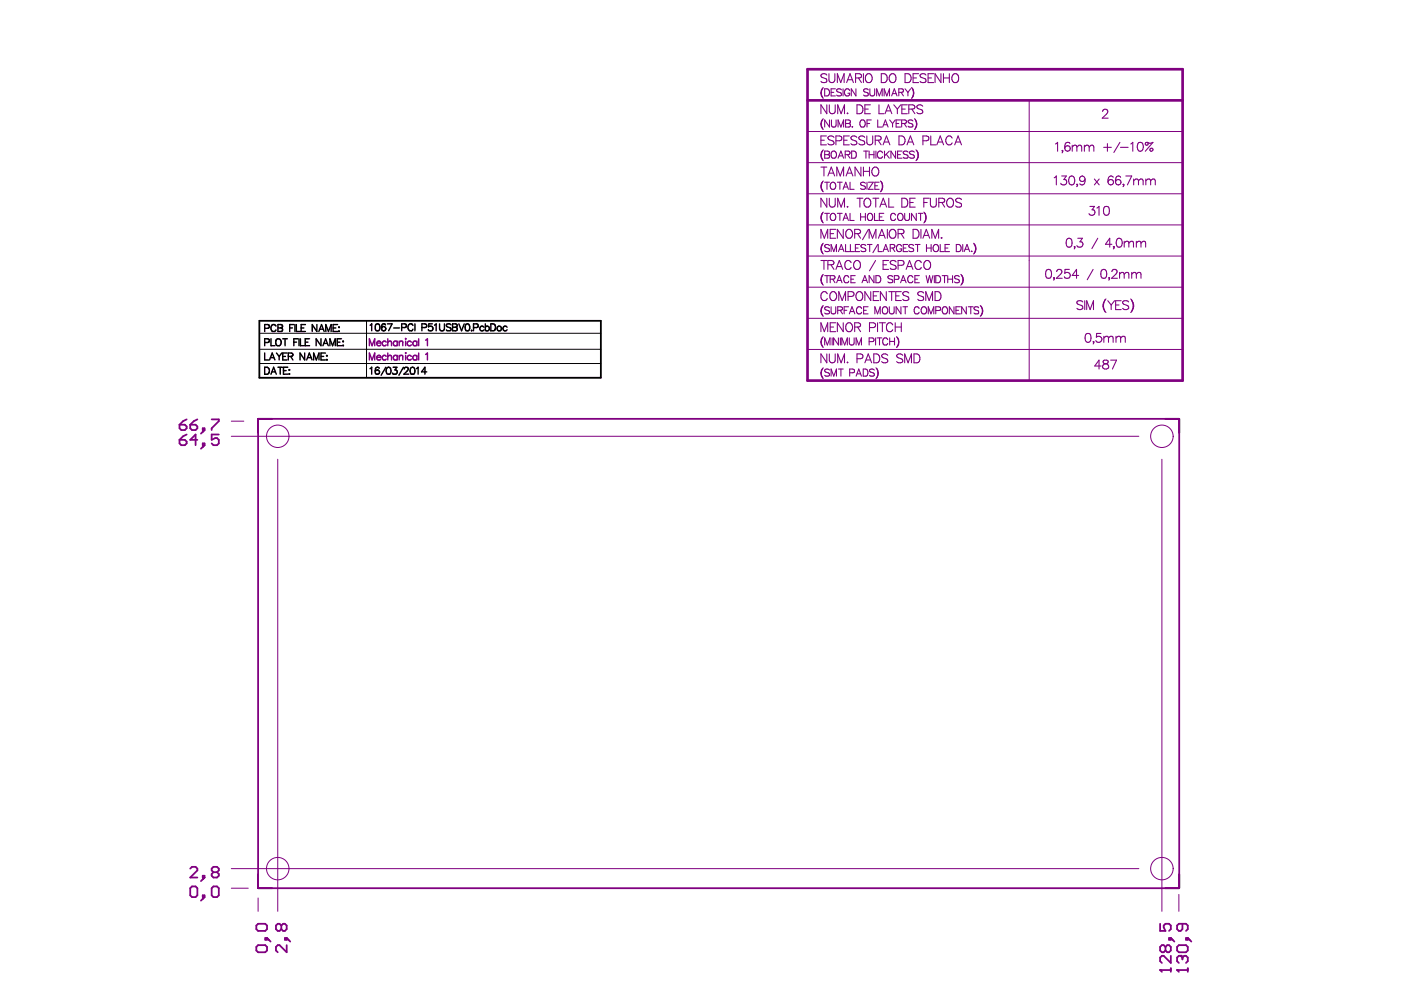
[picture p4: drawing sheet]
<svg xmlns="http://www.w3.org/2000/svg" width="287mm" height="202mm" viewBox="0 0 287 202" stroke-linecap="round" stroke-linejoin="round" font-family="sans-serif">
<path d="M53.1 65.7h69.9v11.7h-69.9zM55.7 85.8h-2.9v2.9M238.6 85.8h2.8v2.9M52.8 179v2.9h2.9M241.4 179v2.9h-2.8" fill="none" stroke="#000" stroke-width=".37"/>
<path d="M53.1 74.5h69.9M53.1 71.5h69.9M53.1 68.3h69.9M75 65.7v11.7" fill="none" stroke="#000" stroke-width=".2"/>
<g fill="none" stroke="#000" stroke-width=".29">
<path d="M54.2 67.2h.8l.1-.3v-.3l-.9-.1v1.4M54.2 70.2l.8-.1 .1-.2v-.4l-.9-.1v1.4M54.2 72.3v1.4h.8M54.2 75.2h.5a.76 .76 0 0 1 .5 .7 .76 .76 0 0 1-.5 .7h-.5zM55.2 73.7l.5-1.4 .6 1.4M55.4 73.2h.7M55.5 76.6l.5-1.4 .6 1.4M55.5 69.4v1.4h.8M55.7 76.2h.6M56.5 66.8a.58 .58 0 0 0-.8-.3 .58 .58 0 0 0-.2 .8 .53 .53 0 0 0 .4 .6 .53 .53 0 0 0 .6-.3M56.6 69.6a.66 .66 0 0 1 .9 .1 .66 .66 0 0 1-.1 .9 .59 .59 0 0 1-.8 .1 .59 .59 0 0 1-.1-.8zM56.6 72.3l.6 .7"/>
<path d="M56.9 75.2h.9M56.9 67.2h.6M56.9 66.5l.9 .1v.3l-.3 .3 .3 .2-.1 .5h-.8zM57.2 73v.7M57.4 75.2v1.4M57.7 72.3l-.5 .7M57.9 69.4h.9M57.9 73h.5M58 75.9h.6M58.4 69.4v1.4M58.8 72.3h-.9v1.4h.9M58.9 75.2h-.9v1.4h.9"/>
<path d="M59 73l.8-.1 .2-.2-.1-.3-.9-.1v1.4M59.2 75.8h.1zM59.2 76.6h.1zM59.3 67.2h.6M59.5 73l.5 .7M60.2 70.1h.5M60.2 66.5h-.9v1.4M60.4 66.5v1.4M60.7 66.5v1.4h.8M61 69.4h-.8v1.4M61.2 69.4v1.4M61.5 69.4v1.4h.8"/>
<path d="M61.6 67.2h.6M62.4 72.3v1.4l-1-1.4v1.4M62.5 70.1h.5M62.5 66.5h-.9v1.4h.9M62.8 73.7l.5-1.4 .6 1.4M63 73.2h.7M63.4 69.4h-.9v1.4h.9M64.2 73.7v-1.4l.6 1.4 .5-1.4v1.4M64.9 66.5v1.4l-1-1.4v1.4M65.3 67.9l.5-1.4 .6 1.4M65.5 67.4h.6M65.7 69.4v1.4l-1-1.4v1.4"/>
<path d="M65.7 73h.6M66.1 70.8l.6-1.4 .5 1.4M66.3 70.3h.7M66.6 72.3h-.9v1.4h.9M66.7 67.9v-1.4l.5 1.4 .6-1.4v1.4M66.8 72.8h.2zM66.8 73.7h.2zM67.5 70.8v-1.4l.6 1.4 .5-1.4v1.4M68.2 67.2h.5M69 70.1h.6M69.1 66.5h-.9v1.4h.9M69.3 67.9h.2z"/>
<path d="M69.3 67h.2zM69.9 69.4h-.9v1.4h.9M70.2 69.9h.1zM70.2 70.8h.1zM75.8 75.5l.3-.3v1.4M75.8 66.6l.3-.3v1.4M77 66.4a.46 .46 0 0 1 .7 .2l.1 .3a.6 .6 0 0 1-.6 .8l-.3-.2v-.9zM77.6 75.4a.41 .41 0 0 0-.6-.1l-.2 .9M78.9 66.5a.41 .41 0 0 0-.6-.1l-.2 .9M79 75.2l-1 1.7M79.3 75.3a.47 .47 0 0 1 .7 .2v.3a.6 .6 0 0 1-.5 .8 .86 .86 0 0 1-.2-1.3zM79.3 66.3h1l-.7 1.4"/>
<path d="M80.5 75.2h.7l-.4 .6a.49 .49 0 0 1 .5 .7 .49 .49 0 0 1-.8 .1l-.1-.2M80.6 67.2h1.2M82.2 67.1l.9-.1 .1-.2-.1-.4-.9-.1v1.4M82.6 75.2l-.9 1.7M82.7 75.5l.2-.2 .4-.1 .3 .4-.9 1h1M84.2 75.3a.47 .47 0 0 1 .7 .2v.3a.6 .6 0 0 1-.5 .8 .86 .86 0 0 1-.2-1.3zM84.5 66.7a.58 .58 0 0 0-.8-.3 .58 .58 0 0 0-.2 .8 .53 .53 0 0 0 .4 .5 .53 .53 0 0 0 .6-.3M84.9 66.3v1.4M85.3 75.5l.3-.3v1.4M86.4 67.1l.8-.1 .2-.2-.1-.3-.9-.2v1.4M87.4 76.2h-1.1l.7-1v1.4M88.5 66.3h-.7l-.1 .6a.51 .51 0 0 1 .8 0 .51 .51 0 0 1-.1 .8 .51 .51 0 0 1-.7-.2"/>
<path d="M89 66.6l.3-.3v1.4M90 66.3v1a.5 .5 0 0 0 .5 .4 .5 .5 0 0 0 .5-.4v-1M92.3 66.5a.49 .49 0 0 0-.5-.2 .49 .49 0 0 0-.4 .5l.9 .4v.4l-.3 .1h-.5l-.1-.1M92.7 66.3l.8 .2v.4l-.3 .1 .4 .3-.1 .4h-.8zM92.7 67h.5M93.9 66.3l.6 1.4 .5-1.4M95.4 66.4a.46 .46 0 0 1 .7 .2l.1 .3a.6 .6 0 0 1-.6 .8 .74 .74 0 0 1-.3-1.1zM96.5 67.7h.1zM96.9 67.1l.9-.1 .1-.2-.1-.4-.9-.1v1.4M99.1 67a.47 .47 0 0 0-.7-.1 .47 .47 0 0 0 0 .7 .47 .47 0 0 0 .7 0M99.3 67a.47 .47 0 0 1 .7-.1 .47 .47 0 0 1 0 .7 .47 .47 0 0 1-.7 0M99.3 66.3v1.4"/>
<path d="M100.5 66.3a.79 .79 0 0 1 .9 .4 .79 .79 0 0 1-.2 1h-.7zM103.8 67a.47 .47 0 0 0-.7-.1 .47 .47 0 0 0 0 .7 .47 .47 0 0 0 .7 0"/>
<circle cx="77.3" cy="76.2" r=".44"/>
<circle cx="78.5" cy="67.3" r=".44"/>
<circle cx="102.2" cy="67.3" r=".47"/>
</g>
<g fill="none" stroke="#800080" stroke-width=".2">
<path d="M165.3 39.7h76.8M165.3 33.3h76.8M165.3 26.9h76.8M210.7 20.5v57.4M165.3 58.8h76.8M165.3 52.4h76.8M165.3 46.1h76.8M165.3 71.6h76.8M165.3 65.2h76.8M47.4 86.3h2.5M47.4 89.4h185.7M56.9 94.1v92.5"/>
<path d="M237.9 94.1v92.5M47.4 177.9h185.7M47.4 181.9h3.4M52.8 183.9v2.7M241.3 183.2v3.4"/>
</g>
<g fill="none" stroke="#800080" stroke-width=".37">
<path d="M52.8 85.8h188.6v96.1h-188.6zM38.9 177.9l.4-.4h.7l.4 .4v.4l-1.5 1.4h1.5M41.5 179.4h.4v.3h-.4zM41.9 179.7l-.8 .8M43.7 178.6l-.4-.3v-.4l.4-.4h.7l.4 .4v.4l-.4 .3M43.7 178.6l-.4 .4v.4l.4 .3h.7l.4-.3v-.4l-.4-.4M43.7 178.6h.7M38.9 181.9l.4-.4h.7l.4 .4v1.5l-.4 .3h-.7l-.4-.3zM41.5 183.4h.4v.3h-.4zM41.9 183.7l-.8 .8M43.3 181.9l.4-.4h.7l.4 .4v1.5l-.4 .3h-.7l-.4-.3zM52.5 193.9l.3-.3h1.5l.4 .3v.8l-.4 .3h-1.5l-.3-.3z"/>
<path d="M52.5 189.6l.3-.4h1.5l.4 .4v.7l-.4 .4h-1.5l-.3-.4zM54.3 192.1h.4v.4h-.4zM54.7 192.1l.7 .7M57.6 189.6l-.4-.4h-.3l-.4 .4v.7l.4 .4h.3l.4-.4M57.6 189.6l.4-.4h.3l.4 .4v.7l-.4 .4h-.3l-.4-.4M57.6 189.6v.7M58.3 192.1h.4v.4h-.4zM58.7 193.6v1.4l-1.5-1.4h-.3l-.4 .3v.8l.4 .3M58.7 192.1l.7 .7M237.5 198.7h2.2M239.7 198.3v.7"/>
</g>
<path d="M165.3 14.2h76.8v63.7h-76.8zM165.3 20.6h76.8" fill="none" stroke="#800080" stroke-width=".55"/>
<path d="M225.7 22.8l.2-.3a.58 .58 0 0 1 .8 .1 .62 .62 0 0 1-.2 .8l-.9 .8h1.3" fill="none" stroke="#800080" stroke-width=".22"/>
<circle cx="237.5" cy="198.7" r=".18" fill="#800080"/>
<path d="M237.5 198.7l.4 .3M237.5 189.2v1.5h1.1l-.4-.8v-.3l.4-.4h.7l.4 .4v.7l-.4 .4M238.6 193.9l.4-.3h.3l.4 .3v.8l-.4 .3h-.3l-.4-.3M238.6 193.9l-.4-.3h-.3l-.4 .3v.8l.4 .3h.3l.4-.3M238.6 193.9v.8M239.3 192.1h.4v.4h-.4zM239.7 195.8v1.4l-1.5-1.4h-.3l-.4 .3v.7l.4 .4M239.7 192.1l.7 .7M241 198.7h2.2M243.2 198.3v.7" fill="none" stroke="#800080" stroke-width=".37"/>
<circle cx="241" cy="198.7" r=".18" fill="#800080"/>
<path d="M241 198.7l.3 .3M241.7 195.8h-.4l-.3 .3v.7l.3 .4" fill="none" stroke="#800080" stroke-width=".37"/>
<circle cx="241.7" cy="195.8" r=".18" fill="#800080"/>
<g fill="none" stroke="#800080" stroke-width=".37">
<path d="M36.7 87h1.1l.4 .3v.4l-.4 .4h-.7l-.4-.4zM36.7 90.1h1.1l.4 .3v.4l-.4 .4h-.7l-.4-.4zM38.2 89l-.7 .4-.8 .7M38.2 85.9l-.7 .4-.8 .7M38.9 87h1.1l.4 .3v.4l-.4 .4h-.7l-.4-.4zM40.4 90.1h-1.5l1.1-1.1v2.2M40.4 85.9l-.7 .4-.8 .7M41.5 90.8h.4v.4h-.4zM41.5 87.7h.4v.4h-.4zM41.9 91.2l-.8 .7M41.9 88.1l-.8 .7M43.3 85.9h1.5v.4l-1.5 1.4v.4"/>
<path d="M44.8 89h-1.5v1.1l.8-.4h.3l.4 .4v.7l-.4 .4h-.7l-.4-.4M241 193.9l.3-.3h1.5l.4 .3v.8l-.4 .3h-1.5l-.3-.3zM241.7 195.8l.4 .3M242.1 189.2v1.1l-.4 .4h-.4l-.3-.4v-.7l.3-.4h1.5l.4 .4v.7l-.4 .4M242.1 196.1v.4M242.1 196.1l.3-.3h.4l.4 .3v.7l-.4 .4M242.8 192.1h.4v.4h-.4zM243.2 192.1l.7 .7"/>
</g>
<g fill="none" stroke="#800080" stroke-width=".22">
<path d="M168.4 18.1l-.3 .8v.6l.3 .5M168.4 18.1l-.3 .8 .3 1.1M168.5 17.9l-.1 .2M168.8 18.2h.5a.77 .77 0 0 1 .5 .7 .77 .77 0 0 1-.5 .7h-.5zM169.3 15.4a.67 .67 0 0 0-.7-.3 .67 .67 0 0 0-.5 .4l.1 .3 .9 .3a.46 .46 0 0 1 0 .7 .9 .9 0 0 1-1-.1M169.7 15.1v1.3a.61 .61 0 0 0 .6 .5 .61 .61 0 0 0 .6-.5v-1.3M170.1 18.9h.6M171 18.2h-.9v1.4h.9M171.4 16.9v-1.8l.7 1.8 .7-1.8v1.8M172.3 18.4a.55 .55 0 0 0-.6-.2 .55 .55 0 0 0-.4 .4l1 .6-.2 .4h-.7l-.1-.1M172.6 18.2v1.4M173.3 16.9l.7-1.8 .7 1.8"/>
<path d="M173.6 16.3h.9M173.9 18.6a.54 .54 0 0 0-.6-.4 .54 .54 0 0 0-.4 .6 .6 .6 0 0 0 .2 .8 .6 .6 0 0 0 .8-.3v-.2h-.3M175.1 16l1.1-.1 .2-.3-.1-.3-.4-.2h-.8v1.8M175.2 18.2v1.4l-.9-1.4v1.4M175.7 16l.7 .9M176.8 15.1v1.8M177.5 15.2a.87 .87 0 0 1 1 .4 .87 .87 0 0 1-.1 1.1 .82 .82 0 0 1-1.2-.2 .82 .82 0 0 1 .1-1.1zM177.7 18.4a.52 .52 0 0 0-.5-.2 .52 .52 0 0 0-.4 .4l.3 .2 .5 .2 .1 .2-.1 .4h-.5l-.3-.1M178.1 18.2v1a.5 .5 0 0 0 .5 .4 .5 .5 0 0 0 .5-.4v-1M179.5 19.6v-1.4l.5 1.4 .6-1.4v1.4M180.4 15.1h.6a.97 .97 0 0 1 .6 .9 .97 .97 0 0 1-.6 .9h-.6zM181 19.6v-1.4l.5 1.4 .6-1.4v1.4"/>
<path d="M182.2 15.4a.74 .74 0 0 1 1-.1 .74 .74 0 0 1 .2 .9 .7 .7 0 0 1-.7 .7 .7 .7 0 0 1-.7-.7zM182.5 19.6l.6-1.4 .5 1.4M182.8 19.2h.7M184 18.9l.8-.1 .1-.2-.1-.3-.8-.1v1.4M184.5 18.9l.4 .7M185.3 15.1h.6a.97 .97 0 0 1 .6 .9 .97 .97 0 0 1-.6 .9h-.6zM185.3 18.2l.6 .7M185.9 18.9v.7M186.4 18.2l-.5 .7M186.6 17.9l.1 .2M186.7 18.1l.2 .5a1.83 1.83 0 0 1-.2 1.4M186.7 18.1l.4 .8-.1 .6-.3 .5"/>
<path d="M186.9 16h.7M188.1 15.1h-1.2v1.8h1.2M189.6 15.4a.67 .67 0 0 0-.7-.3 .67 .67 0 0 0-.6 .4l.2 .3 .9 .3a.46 .46 0 0 1 0 .7 .9 .9 0 0 1-1.1-.1M190 16h.7M191.1 15.1h-1.1v1.8h1.1M192.6 15.1v1.8l-1.2-1.8v1.8M193.1 16h1.2M193.1 15.1v1.8M194.3 15.1v1.8M195 15.4a.74 .74 0 0 1 1-.1 .74 .74 0 0 1 .2 .9 .7 .7 0 0 1-.6 .7 .7 .7 0 0 1-.7-.7zM168.1 34.2h1.2M168.1 28.7h.7"/>
<path d="M168.4 24.5l-.3 .8v.6l.3 .5M168.4 30.8l-.3 .9v.6l.3 .5M168.4 37.2l-.3 .8v.7l.3 .4M168.4 24.5l-.3 .8 .3 1.1M168.4 30.8l-.3 .9 .3 1.1M168.4 37.2l-.3 .8 .3 1.1M168.4 39.1l.1 .2M168.4 32.8l.1 .1M168.4 26.4l.1 .1M168.4 20l.1 .2M168.5 37.1l-.1 .1M168.5 30.7l-.1 .1"/>
<path d="M168.5 24.3l-.1 .2M168.7 34.2v1.8M168.8 30.9l.9 .2 .1 .3-.4 .3 .4 .2-.1 .5h-.9zM168.8 37.3h1M168.8 31.7h.6M169.2 27.8h-1.1v1.9h1.1M169.3 21.5v1.8l-1.2-1.8v1.8M169.3 37.3v1.5M169.5 36l.7-1.8 .7 1.8M169.7 35.5h.9M169.8 21.5v1.3a.61 .61 0 0 0 .6 .5 .61 .61 0 0 0 .6-.5v-1.3M169.8 24.6v1.4l-1-1.4v1.4"/>
<path d="M170.1 37.5a.68 .68 0 0 1 1 .1 .68 .68 0 0 1-.2 1 .68 .68 0 0 1-.9-.1 .68 .68 0 0 1 .1-1zM170.2 24.6v1a.48 .48 0 0 0 .5 .4 .48 .48 0 0 0 .5-.4v-1M170.2 31.2a.68 .68 0 0 1 1 .1 .68 .68 0 0 1-.1 .9 .59 .59 0 0 1-.8 .1 .59 .59 0 0 1-.2-.8zM170.7 28.1a.69 .69 0 0 0-.6-.3 .69 .69 0 0 0-.6 .5l.2 .3 .8 .3 .2 .5a.84 .84 0 0 1-1.2 0M171.1 28.8h.8l.4-.2v-.6l-.4-.2h-.8v1.9M171.3 36v-1.8l.7 1.8 .7-1.8v1.8M171.4 37.3h1M171.5 23.3v-1.8l.7 1.8 .7-1.8v1.8M171.6 26v-1.4l.6 1.4 .5-1.4v1.4M171.6 32.4l.6-1.5 .5 1.5M171.8 31.9h.7M171.9 37.3v1.5"/>
<path d="M172.6 38.8l.5-1.5 .6 1.5M172.7 28.7h.7M172.8 38.3h.7M173 31.7l.9-.1 .1-.2-.1-.3-.9-.2v1.5M173.1 24.6l.9 .1v.4l-.3 .2 .4 .2-.2 .5h-.8zM173.1 25.3h.6M173.2 36l.7-1.8 .7 1.8M173.4 23.2h.2zM173.5 35.5h.8M173.5 31.7l.5 .7M173.9 27.8h-1.2v1.9h1.2M174 37.3v1.5h.9"/>
<path d="M174.3 30.9h.5a.79 .79 0 0 1 .5 .8 .79 .79 0 0 1-.5 .7h-.5zM174.4 26h.2zM175.4 28.1a.66 .66 0 0 0-.6-.3 .66 .66 0 0 0-.6 .5l.1 .3 1 .4 .1 .4a.81 .81 0 0 1-1.2 0M175.4 21.5h.6a.97 .97 0 0 1 .7 .9 .97 .97 0 0 1-.7 .9h-.6zM176.2 34.2v1.8l-1.2-1.8v1.8M176.3 24.6a.73 .73 0 0 1 .8 .5 .73 .73 0 0 1-.4 .9 .76 .76 0 0 1-.7-.5 .76 .76 0 0 1 .3-.9zM176.8 34.2v1.8M176.8 35.1h1.2M176.8 30.9h.9M177 28.1a.67 .67 0 0 0-.6-.3 .67 .67 0 0 0-.6 .5l.2 .3 .9 .3a.46 .46 0 0 1 0 .7 .9 .9 0 0 1-1.1-.2M177.1 22.3h.6M177.2 37.5a.55 .55 0 0 0-.6-.2 .55 .55 0 0 0-.4 .4l1 .7-.2 .3h-.7l-.1-.1"/>
<path d="M177.3 30.9v1.5M177.5 27.8v1.4a.61 .61 0 0 0 .6 .5 .61 .61 0 0 0 .6-.5v-1.4M177.5 37.3v1.5M177.5 25.3h.5M177.8 37.3h1l-1 1.5h1M177.9 30.9v1.5M177.9 31.7h1M178 34.2v1.8M178.2 21.5h-1.1v1.8h1.1M178.4 24.6h-.9v1.4M178.7 34.5a.76 .76 0 0 1 .9-.1 .76 .76 0 0 1 .3 1 .76 .76 0 0 1-1 .6 .76 .76 0 0 1-.4-1zM178.9 30.9v1.5"/>
<path d="M179.1 38h.5M179.2 28.7l1-.1 .2-.2-.1-.4-.4-.2h-.7v1.9M179.3 30.9v1.5M179.7 24.6v1.4h.8M179.8 28.7l.6 1M179.9 21.5v1.8h1.1M180 37.3h-.9v1.5h.9M180.2 37.1l.2 .1M180.4 37.2l.2 .5M180.4 39.1l-.2 .2M180.6 37.7v1M180.6 38.7l-.2 .4"/>
<path d="M180.7 31.3a.54 .54 0 0 0-.7-.4 .54 .54 0 0 0-.4 .6 .6 .6 0 0 0 .3 .8 .6 .6 0 0 0 .8-.2M180.7 26l.6-1.4 .5 1.4M180.8 29.7l.7-1.9 .7 1.9M180.9 25.5h.7M181 29.1h.9M181.1 30.9v1.5M181.2 23.3l.7-1.8 .7 1.8M181.4 22.7h.9M181.4 31.6l.7 .8M182.1 30.9l-1 1M182.1 24.6l.6 .7M182.7 25.3v.7"/>
<path d="M183 21.5l.7 .8M183.3 24.6l-.6 .7M183.3 30.9v1.5l-.9-1.5v1.5M183.5 25.3h.5M183.7 22.3v1M183.7 31.7h.6M184 27.8h.7a.97 .97 0 0 1 .6 1 .97 .97 0 0 1-.6 .9h-.7zM184.4 24.6h-.9v1.4h.9M184.4 21.5l-.7 .8M184.6 25.3l.8-.1 .2-.2-.1-.3-.3-.1h-.6v1.4M184.6 22.3h.7M184.7 30.9h-1v1.5h1"/>
<path d="M185.1 25.3l.5 .7M185.7 29.7l.7-1.9 .7 1.9M185.8 21.5h-1.2v1.8h1.2M185.9 31.2a.55 .55 0 0 0-.5-.3 .55 .55 0 0 0-.5 .4l1 .7-.1 .4h-.6l-.3-.2M185.9 29.1h.9M186 22.3h1.1l.2-.5-.4-.3h-.9v1.8M186.7 22.3l.6 1M186.7 20l-.1 .2M186.9 24.8a.55 .55 0 0 0-.6-.3 .55 .55 0 0 0-.4 .4l1 .7-.2 .4h-.7l-.1-.2M187.2 31.2a.55 .55 0 0 0-.6-.3 .55 .55 0 0 0-.4 .4l1 .7-.2 .4h-.7l-.1-.2M187.2 24.3l.2 .2M187.4 24.5l.3 .8-.1 .6-.2 .5"/>
<path d="M187.4 26.4l-.2 .1M187.4 24.5l.2 .8-.2 1.1M187.5 30.7l.2 .1M187.7 30.8l.3 .9-.1 .6-.2 .5M187.7 32.8l-.2 .1M187.7 30.8l.2 .9-.2 1.1M188.9 21.8a.67 .67 0 0 0-.7-.4 .67 .67 0 0 0-.5 .5l.2 .3 .9 .4 .1 .4a.8 .8 0 0 1-1.2 0M188.9 28.8h.8l.4-.2v-.6l-.4-.2h-.8v1.9M190.5 27.8v1.9h1.1M191.8 29.7l.7-1.9 .7 1.9M192.1 29.1h.8M194.9 28.3a.68 .68 0 0 0-.8-.5 .68 .68 0 0 0-.5 .8 .74 .74 0 0 0 .3 1 .74 .74 0 0 0 1-.3"/>
<path d="M195.4 29.7l.7-1.9 .7 1.9M195.7 29.1h.9M215.8 36.4l.4-.4v1.9M216.1 29.5l.4-.3v1.8M217.3 36h1l-.5 .8a.6 .6 0 0 1 .5 .8 .6 .6 0 0 1-1 .2l-.1-.3M217.4 30.9h.2l-.1 .1zM217.6 30.9l-.2 .4M219 29.4a.53 .53 0 0 0-.5-.2 .53 .53 0 0 0-.4 .3l-.1 .9M219.1 36.2a.54 .54 0 0 1 .8 .2 .9 .9 0 0 1-.6 1.5 1.09 1.09 0 0 1-.2-1.7zM219.5 29.7v1.3M219.5 30.1l.4-.4 .5 .1 .1 .3M220.4 37.8h.2z"/>
<path d="M220.5 30.1l.4-.4 .4 .1 .1 1.2M220.5 30.1v.9M220.6 37.8l-.2 .4M222 30.1l.4-.4 .5 .1 .1 .3M222 29.7v1.3M222.1 36.7a.86 .86 0 0 1-.7 1.2l-.3-.1v-.2M223 30.1l.4-.4 .4 .1 .1 1.2M223 30.1v.9M224 36.7l1 1.2M225 36.7l-1 1.2M225.9 30.2h1.6M226.7 29.4v1.6"/>
<path d="M227.9 36.3l-.1-.1a.57 .57 0 0 0-.9 .2l-.1 .9M229.3 29.2l-1.3 2M229.4 30.2h1.5M229.4 36.3l-.1-.1a.54 .54 0 0 0-.8 .2l-.1 .9M229.9 37.8h.2zM230.1 37.8l-.2 .4M230.5 36h1.2l-.9 1.9M231.5 29.5l.4-.3v1.8M232.1 36.7v1.2M232.1 37l.4-.3 .5 .1 .1 .2M233.1 29.2a.63 .63 0 0 1 .8 .3 .85 .85 0 0 1 .1 1 .85 .85 0 0 1-.9 .4 1.42 1.42 0 0 1 0-1.7zM233.1 37l.4-.3 .4 .1 .1 1.1"/>
<path d="M233.1 37v.9M234.6 36.7v1.2M234.6 37l.4-.3h.3l.3 .3M234.9 29.2l.4 .1 .7-.1-1.5 1.8M235.6 37l.4-.3 .4 .1 .1 1.1M235.6 37v.9M168.1 48.8v-1.8l.7 1.8 .6-1.8v1.8M168.1 53.4h1.2M168.4 43.6l-.3 .8v.6l.3 .5M168.4 50l-.3 .8v.6l.3 .5M168.4 56.3l-.3 .9v.6l.3 .5M168.4 43.6l-.3 .8 .3 1.1"/>
<path d="M168.4 50l-.3 .8 .3 1.1M168.4 56.3l-.3 .9 .3 1.1M168.4 58.3l.1 .1M168.4 45.5l.1 .2M168.4 51.9l.1 .1M168.5 56.2l-.1 .1M168.5 43.4l-.1 .2M168.5 49.8l-.1 .2M168.7 53.4v1.8M168.8 56.4h1M168.8 43.7h1M169.3 40.6v1.8l-1.2-1.8v1.8"/>
<path d="M169.3 43.7v1.5M169.3 56.4v1.5M169.5 54.2h1l.2-.5-.4-.3h-.8v1.8M169.8 40.6v1.3a.61 .61 0 0 0 .6 .5 .61 .61 0 0 0 .6-.5v-1.3M169.8 50.3a.54 .54 0 0 0-.5-.3 .54 .54 0 0 0-.5 .4l1 .7-.1 .4h-.5l-.4-.2M170 57.2l.8-.1 .1-.2v-.3l-.3-.2h-.6v1.5M170 47.8h.7M170.1 43.9a.68 .68 0 0 1 1 .1 .68 .68 0 0 1-.2 1 .68 .68 0 0 1-.9-.1 .68 .68 0 0 1 .1-1zM170.1 54.2l.6 1M170.1 51.5v-1.4l.6 1.4 .5-1.4v1.4M170.2 59.8a.87 .87 0 0 1 1 .4 .87 .87 0 0 1-.1 1.1 .82 .82 0 0 1-1.2-.1 .82 .82 0 0 1 .2-1.2zM170.5 57.2l.4 .7"/>
<path d="M171.1 47h-1.1v1.8h1.1M171.1 55.2l.7-1.8 .7 1.8M171.3 57.9l.5-1.5 .6 1.5M171.4 54.6h.9M171.4 43.7h1M171.5 42.4v-1.8l.7 1.8 .7-1.8v1.8M171.5 57.4h.7M171.6 51.5l.6-1.4 .6 1.4M171.9 51.1h.7M171.9 43.7v1.5M172.6 45.2l.5-1.5 .6 1.5M172.6 47v1.8l-1.2-1.8v1.8"/>
<path d="M172.8 44.7h.7M173.1 50.1v1.4h.8M173.4 42.3h.2zM173.5 47.1a.87 .87 0 0 1 1 .4 .87 .87 0 0 1-.2 1 .82 .82 0 0 1-1.1-.1 .82 .82 0 0 1 .1-1.1zM173.8 56.8a.52 .52 0 0 0-.7-.4 .52 .52 0 0 0-.4 .6 .58 .58 0 0 0 .3 .9 .58 .58 0 0 0 .8-.3M174 43.7v1.5h.9M174.1 50.1v1.4h.8M174.2 57.2h.5M174.2 53.8a.66 .66 0 0 0-.7-.4 .66 .66 0 0 0-.5 .7 .73 .73 0 0 0 .2 1 .73 .73 0 0 0 1-.3M174.9 53.6a.74 .74 0 0 1 1-.1 .74 .74 0 0 1 .2 1 .7 .7 0 0 1-.7 .7 .7 .7 0 0 1-.7-.7zM175 47.8h1l.2-.5-.5-.3h-.7v1.8M175.1 56.4h-.9v1.5h.9"/>
<path d="M175.1 50.8h.6M175.4 40.6h1.2M175.6 47.8l.6 1M176 50.1h-.9v1.4h.9M176 40.6v1.8M176.2 43.7v1.5M176.2 44.4h1M176.5 57.9l.6-1.5 .5 1.5M176.7 57.4h.7M177.2 43.7v1.5M177.2 40.7a.87 .87 0 0 1 1 .4 .87 .87 0 0 1-.1 1.1 .82 .82 0 0 1-1.2-.2 .82 .82 0 0 1 .2-1.1zM177.2 50.3a.55 .55 0 0 0-.5-.2 .55 .55 0 0 0-.5 .3l1 .7-.1 .4h-.7l-.2-.2"/>
<path d="M177.6 50.1h.9M177.8 47l-1.2 2.1M177.8 43.8a.73 .73 0 0 1 .9 .5 .73 .73 0 0 1-.4 .9 .76 .76 0 0 1-.8-.6 .76 .76 0 0 1 .3-.8zM177.9 48.8v-1.8l.7 1.8 .7-1.8v1.8M178 50.1v1.4M178.3 59.7v1.9l-1.2-1.9v1.9M178.7 40.6h1.2M178.9 56.4v1.5l-1-1.5v1.5M179 43.7v1.5h.8M179.2 53.4l-1.2 2.1M179.3 40.6v1.8M179.3 56.4h.5a.77 .77 0 0 1 .5 .8 .77 .77 0 0 1-.5 .7h-.5z"/>
<path d="M179.7 50.1l-1 1.6M179.8 50.1v1.4h.8M179.8 48.8l.7-1.8 .7 1.8M179.9 59.7h-1.1v1.9h1.1M180 44.4h.6M180.1 48.2h.9M180.1 42.4l.7-1.8 .7 1.8M180.4 41.8h.9M180.8 54.2h.7M180.8 51.5l.5-1.4 .6 1.4M180.9 43.7h-.9v1.5h.9M181 51.1h.7"/>
<path d="M181.4 59.7v1.9l-1.2-1.9v1.9M181.7 47v1.8M181.9 53.4h-1.1v1.8h1.1M182 59.7h1.2M182 40.6v1.8h1M182.2 47.3a.74 .74 0 0 1 1-.2 .74 .74 0 0 1 .2 1 .7 .7 0 0 1-.7 .7 .7 .7 0 0 1-.7-.7zM182.2 50.8l.8-.1 .2-.2-.1-.3-.9-.1v1.4M182.5 59.7v1.9M182.7 50.8l.5 .7M182.8 56.7a.55 .55 0 0 0-.6-.3 .55 .55 0 0 0-.4 .4l1 .7-.2 .4h-.5l-.3-.2M183.1 57.2h.8l.1-.2v-.4l-.9-.2v1.5M183.3 44.1a.52 .52 0 0 0-.6-.4 .52 .52 0 0 0-.4 .6 .58 .58 0 0 0 .2 .8 .58 .58 0 0 0 .8-.3"/>
<path d="M183.5 53.6a.66 .66 0 0 0-.7-.3 .66 .66 0 0 0-.6 .5l.2 .3 .9 .3 .2 .5a.8 .8 0 0 1-1.3 0M183.9 54.3l1-.1 .2-.2-.1-.5-.4-.1h-.7v1.8M183.9 47.8h1l.2-.3-.1-.3-.4-.2h-.7v1.8M183.9 43.9a.68 .68 0 0 1 .9 .1 .68 .68 0 0 1-.1 1 .68 .68 0 0 1-.9-.1 .68 .68 0 0 1 .1-1zM184.4 57.9l.5-1.5 .6 1.5M184.5 47.8l.6 1M184.5 59.7h-1.1v1.9h1.1M184.6 50.4a.54 .54 0 0 0-.6-.3 .54 .54 0 0 0-.5 .6 .6 .6 0 0 0 .3 .8 .6 .6 0 0 0 .8-.3v-.2h-.4M184.6 57.4h.7M184.6 40.6h.6a.99 .99 0 0 1 .6 .9 .99 .99 0 0 1-.6 .9h-.6zM184.9 50.8h.6M185.2 43.7v1.1a.5 .5 0 0 0 .5 .4 .5 .5 0 0 0 .5-.4v-1.1"/>
<path d="M185.5 55.2l.7-1.8 .7 1.8M185.8 54.6h.8M185.8 50.1h-.9v1.4h.9M186.3 41.5h.7M186.9 56.8a.54 .54 0 0 0-.6-.4 .54 .54 0 0 0-.5 .6 .6 .6 0 0 0 .3 .9 .6 .6 0 0 0 .8-.3M186.9 47h.6a.99 .99 0 0 1 .6 .9 .99 .99 0 0 1-.6 .9h-.6zM187 50.3a.55 .55 0 0 0-.5-.2 .55 .55 0 0 0-.5 .3l1 .7-.1 .4h-.7l-.2-.2M187.3 57.2h.5M187.4 40.6h-1.1v1.8h1.1M187.4 50.1h.9M187.6 43.7v1.5l-1-1.5v1.5M187.8 50.1v1.4"/>
<path d="M188 43.7h.9M188.2 56.4h-.9v1.5h.9M188.5 43.7v1.5M188.5 47v1.8M188.6 53.8a.68 .68 0 0 0-.8-.4 .68 .68 0 0 0-.5 .7 .74 .74 0 0 0 .3 1 .74 .74 0 0 0 1-.3M188.9 48.8l.7-1.8 .7 1.8M189.1 41.5h.7M189.1 43.4l.2 .2M189.2 48.2h.9M189.3 43.6l.3 .8-.1 .6-.2 .5M189.3 43.6l.2 .8v.6l-.2 .5M189.3 45.5l-.2 .2"/>
<path d="M189.3 53.6a.74 .74 0 0 1 1-.1 .74 .74 0 0 1 .2 1 .74 .74 0 0 1-.9 .7 .74 .74 0 0 1-.5-1.1zM189.6 56.4l.3 1.5 .4-1.5 .3 1.5 .4-1.5M189.7 50.8h.9M189.7 50.1v1.4M190.3 40.6h-1.2v1.8M190.5 40.6v1.3a.61 .61 0 0 0 .6 .5 .61 .61 0 0 0 .6-.5v-1.3M190.6 50.1v1.4M190.8 48.8v-1.8l.7 1.8 .7-1.8v1.8M191.2 50.3a.68 .68 0 0 1 .9 .1 .68 .68 0 0 1-.1 .9 .68 .68 0 0 1-.9-.1 .68 .68 0 0 1 .1-.9zM191.3 56.4v1.5M191.4 59.7h.6a.99 .99 0 0 1 .6 .9 .99 .99 0 0 1-.6 1h-.6zM191.6 56.4h.4a.77 .77 0 0 1 .6 .8 .77 .77 0 0 1-.6 .7h-.4z"/>
<path d="M192.2 41.5l1-.1 .2-.3-.1-.3-.3-.2h-.8v1.8M192.5 50.1v1.4h.8M192.7 48.7h.1zM192.8 41.5l.6 .9M192.9 56.4h.9M193.4 56.4v1.5M193.5 50.8h.6M194 40.9a.74 .74 0 0 1 1-.1 .74 .74 0 0 1 .2 .9 .7 .7 0 0 1-.7 .7 .7 .7 0 0 1-.7-.7zM194 57.2h1M194 56.4v1.5M194.4 50.1h-.9v1.4h.9M195 56.4v1.5"/>
<path d="M195.8 50.1h.5a.79 .79 0 0 1 .5 .7 .79 .79 0 0 1-.5 .7h-.5zM196.4 56.7a.55 .55 0 0 0-.5-.3 .55 .55 0 0 0-.5 .4l1 .7-.2 .4h-.5l-.3-.2M196.7 56.2l.1 .1M196.8 56.3l.4 .9-.1 .6-.3 .5M196.8 58.3l-.1 .1M196.8 56.3l.3 .9-.3 1.1M196.8 40.9a.67 .67 0 0 0-.6-.3 .67 .67 0 0 0-.6 .4l.2 .3 .9 .4a.46 .46 0 0 1 0 .6 .9 .9 0 0 1-1.1-.1M197.1 50.1v1.4M197.4 51.5l.6-1.4 .5 1.4M197.6 51.1h.7M198.8 51.5h.2zM199.3 49.8l.1 .2"/>
<path d="M199.4 50l.4 .8-.1 .6-.3 .5M199.4 51.9l-.1 .1M199.4 50l.3 .8-.3 1.1M214.3 55.3a.57 .57 0 0 1 .9 .2 1.58 1.58 0 0 1-.2 1.4 .63 .63 0 0 1-.9-.2 1.58 1.58 0 0 1 .2-1.4zM215.7 56.9h.1zM215.8 56.9l-.1 .5M216.3 55.6l.2-.3a.58 .58 0 0 1 .8 .1 .62 .62 0 0 1-.2 .8l-.9 .8h1.3M218.5 48.9a.57 .57 0 0 1 .9 .3 1.58 1.58 0 0 1-.2 1.3 .63 .63 0 0 1-.9-.2 1.58 1.58 0 0 1 .2-1.4zM218.9 55.2h-.9v.8a.64 .64 0 0 1 .9-.1 .64 .64 0 0 1-.1 1 .64 .64 0 0 1-.9-.2M219.9 50.5h.2zM220.1 50.5l-.2 .5M220.6 48.8h1l-.5 .7a.58 .58 0 0 1 .6 .7 .58 .58 0 0 1-.8 .4l-.4-.3"/>
<path d="M220.8 56.4h-1.3l.9-1.2v1.8M223.1 42.3h1l-.5 .7a.61 .61 0 0 1 .4 1 .61 .61 0 0 1-1.1-.3M223.8 55.2l-1.2 2.1M224.5 42.6l.5-.3v1.8M224.7 48.8l-1.2 2.1M225.6 55.3a.57 .57 0 0 1 .9 .2 1.58 1.58 0 0 1-.2 1.4 .63 .63 0 0 1-.9-.2 1.58 1.58 0 0 1 .2-1.4zM226.2 42.3a.63 .63 0 0 1 .8 .3 1.25 1.25 0 0 1-.4 1.5h-.2a1.2 1.2 0 0 1-.2-1.8zM227 56.9h.1zM227.1 56.9l-.1 .5M227.6 55.6l.2-.3a.58 .58 0 0 1 .8 .1 .62 .62 0 0 1-.2 .8l-.9 .8h1.3M227.6 50h-1.3l.9-1.2v1.8M227.9 50.5h.2z"/>
<path d="M228.1 50.5l-.2 .5M228.8 48.9a.57 .57 0 0 1 .8 .3 .85 .85 0 0 1 .1 1 .85 .85 0 0 1-.9 .3 1.42 1.42 0 0 1 0-1.6zM229.2 56.2l.4-.4h.3l.2 .4M229.2 55.8v1.2M230.1 56.2l.5-.4 .4 .1 .1 1.1M230.1 49.4v1.2M230.1 56.2v.8M230.1 49.8l.5-.4 .4 .1 .1 .3M231.1 49.8v.8M231.1 49.8l.4-.4 .5 .1v1.1M231.7 56.2l.4-.4h.3l.2 .4M231.7 55.8v1.2"/>
<path d="M232.6 56.2l.5-.4 .4 .1 .1 1.1M232.6 49.4v1.2M232.6 56.2v.8M232.6 49.8l.5-.4 .4 .1 .1 .3M233.6 49.8v.8M233.6 49.8l.4-.4 .5 .1v1.1M168.1 67.9v-1.8l.7 1.8 .6-1.8v1.8M168.4 62.7l-.3 .9v.6l.3 .4M168.4 69.1l-.3 .8v.7l.3 .4M168.4 75.5l-.3 .8v.6l.3 .5M168.4 77.4l.1 .1M168.4 75.5l-.3 .8 .3 1.1"/>
<path d="M168.4 62.7l-.3 .9 .3 1M168.4 69.1l-.3 .8 .3 1.1M168.4 71l.1 .2M168.4 64.6l.1 .2M168.5 75.3l-.1 .2M168.5 68.9l-.1 .2M168.5 62.6l-.1 .1M168.8 70.7v-1.5l.6 1.5 .5-1.5v1.5M169.3 72.5v1.8l-1.2-1.8v1.8M169.4 60.2a.68 .68 0 0 0-.8-.5 .68 .68 0 0 0-.5 .8 .74 .74 0 0 0 .3 1 .74 .74 0 0 0 1-.4M169.8 72.5v1.3a.61 .61 0 0 0 .6 .5 .61 .61 0 0 0 .6-.5v-1.3M169.8 75.8a.54 .54 0 0 0-.5-.3 .54 .54 0 0 0-.5 .4l1 .7-.1 .4h-.5l-.4-.1"/>
<path d="M169.8 63a.54 .54 0 0 0-.5-.2 .54 .54 0 0 0-.5 .4l1 .7-.1 .3-.5 .1-.4-.2M170 67h.7M170.1 62.8v1.1a.48 .48 0 0 0 .5 .4 .48 .48 0 0 0 .5-.4v-1.1M170.1 77v-1.4l.6 1.4 .5-1.4v1.4M170.4 69.2v1.5M171.1 66.1h-1.1v1.8h1.1M171.5 63.6l.8-.1 .2-.2-.1-.3-.9-.2v1.5M171.5 74.3v-1.8l.7 1.8 .7-1.8v1.8M171.6 75.6h1M171.6 69.2v1.5l-.9-1.5v1.5M171.7 61.6v-1.9l.7 1.9 .7-1.9v1.9M172 63.6l.5 .7"/>
<path d="M172 69.2v1.5M172.2 75.6v1.4M172.3 70.7v-1.5l.6 1.5 .6-1.5v1.5M172.6 66.1v1.8l-1.2-1.8v1.8M172.8 63.6h.6M173.4 74.2h.2zM173.5 66.2a.87 .87 0 0 1 1 .4 .87 .87 0 0 1-.2 1.1 .82 .82 0 0 1-1.1-.2 .82 .82 0 0 1 .1-1.1zM173.6 60.7h.8l.3-.2v-.6l-.3-.2h-.8v1.9M173.7 62.8h-.9v1.5M173.9 69.2v1.1a.5 .5 0 0 0 .5 .4 .5 .5 0 0 0 .5-.4v-1.1M173.9 64.3l.5-1.5 .6 1.5M173.9 76.3h.9l.1-.2a.4 .4 0 0 0-.3-.5h-.7v1.4"/>
<path d="M174.1 63.8h.7M175 67l1-.1 .2-.4-.5-.4h-.7v1.8M175.3 70.7v-1.5l.5 1.5 .6-1.5v1.5M175.3 77l.5-1.4 .6 1.4M175.4 60a.74 .74 0 0 1 1-.1 .74 .74 0 0 1 .2 1 .7 .7 0 0 1-.7 .7 .7 .7 0 0 1-.7-.7zM175.4 73.5h.8l.4-.2v-.6l-.4-.2h-.8v1.8M175.5 76.6h.7M175.6 67l.6 .9M176.4 63.2a.54 .54 0 0 0-.6-.4 .54 .54 0 0 0-.5 .6 .6 .6 0 0 0 .3 .8 .6 .6 0 0 0 .8-.2M176.7 75.6a.81 .81 0 0 1 .9 .4 .81 .81 0 0 1-.2 1h-.7zM176.8 63.6h.5M177.1 74.3l.6-1.8 .7 1.8"/>
<path d="M177.3 73.7h.9M177.7 62.8h-.9v1.5h.9M177.9 70l.9-.1 .1-.2a.4 .4 0 0 0-.3-.5h-.7v1.5M178 67.1h.8a.49 .49 0 0 0 .5-.5 .49 .49 0 0 0-.5-.5h-.8v1.8M178.8 60.6h.7M178.9 72.5h.6a.99 .99 0 0 1 .6 .9 .99 .99 0 0 1-.6 .9h-.6zM179 75.8a.55 .55 0 0 0-.6-.2 .55 .55 0 0 0-.4 .3l1 .7-.2 .4h-.7l-.1-.1M179.1 64.3v-1.5l.5 1.5 .6-1.5v1.5M179.2 69.2v1.5M179.3 75.3l.2 .2M179.5 75.5l.3 .8-.1 .6-.2 .5M179.5 77.4l-.2 .1"/>
<path d="M179.5 75.5l.1 .4a1.83 1.83 0 0 1-.1 1.5M179.5 69.2h1M179.6 66.1v1.8M180 66.1h1.3M180 69.2v1.5M180.6 66.1v1.8M180.7 63a.68 .68 0 0 1 1 .2 .68 .68 0 0 1-.1 .9 .59 .59 0 0 1-.8 .1 .59 .59 0 0 1-.2-.8zM181.7 72.8a.69 .69 0 0 0-.6-.3 .69 .69 0 0 0-.6 .4l.2 .3 .8 .3 .2 .5a.84 .84 0 0 1-1.2 0M181.7 69.6a.52 .52 0 0 0-.6-.4 .52 .52 0 0 0-.4 .6 .58 .58 0 0 0 .2 .8 .58 .58 0 0 0 .8-.3M182.1 62.8v1.1a.5 .5 0 0 0 .5 .4 .5 .5 0 0 0 .4-.4v-1.1M182.1 69.2v1.5M182.1 69.9h1"/>
<path d="M182.8 66.5a.66 .66 0 0 0-.8-.4 .66 .66 0 0 0-.5 .7 .73 .73 0 0 0 .3 1 .73 .73 0 0 0 1-.3M183.1 69.2v1.5M183.3 67h1.2M183.3 66.1v1.8M183.4 60.6h.7M183.5 68.9l.2 .2M183.7 69.1l.3 .8v.7l-.3 .4M183.7 71l-.2 .2M183.7 69.1l.3 .8-.3 1.1M184.4 62.8v1.5l-.9-1.5v1.5M184.5 66.1v1.8M184.8 72.8a.69 .69 0 0 0-.7-.3 .69 .69 0 0 0-.5 .4l.1 .3 .9 .3 .2 .5a.84 .84 0 0 1-1.2 0"/>
<path d="M184.8 62.8h1M185.2 74.3v-1.8l.7 1.8 .7-1.8v1.8M185.3 62.8v1.5M186 60a.69 .69 0 0 0-.6-.3 .69 .69 0 0 0-.6 .5l.2 .3 .9 .3 .1 .5a.84 .84 0 0 1-1.2 0M187.1 72.5h.6a.99 .99 0 0 1 .6 .9 .99 .99 0 0 1-.6 .9h-.6zM188.2 63.2a.52 .52 0 0 0-.6-.4 .52 .52 0 0 0-.5 .6 .58 .58 0 0 0 .3 .8 .58 .58 0 0 0 .8-.2M188.7 63a.68 .68 0 0 1 1 .2 .68 .68 0 0 1-.1 .9 .68 .68 0 0 1-1-.1 .68 .68 0 0 1 .1-1zM189.1 60a.67 .67 0 0 0-.7-.3 .67 .67 0 0 0-.5 .5l.2 .3 .8 .3a.46 .46 0 0 1 0 .7 .9 .9 0 0 1-1-.2M189.5 61.6v-1.9l.7 1.9 .7-1.9v1.9M190 64.3v-1.5l.6 1.5 .6-1.5v1.5M191.6 63.6h.8l.2-.3a.4 .4 0 0 0-.4-.5h-.6v1.5M193.1 62.9a.73 .73 0 0 1 .9 .5 .73 .73 0 0 1-.4 .9 .76 .76 0 0 1-.7-.5 .76 .76 0 0 1 .2-.9z"/>
<path d="M195.3 62.8v1.5l-1-1.5v1.5M195.7 63.6h.5M196.6 62.8h-.9v1.5h.9M197.8 62.8v1.5l-.9-1.5v1.5M198.2 62.8h1M198.7 62.8v1.5M200.3 63a.52 .52 0 0 0-.5-.2 .52 .52 0 0 0-.4 .4l.2 .3 .6 .2 .1 .2-.1 .3-.5 .1-.3-.2M200.7 62.6l.1 .1M200.8 62.7l.4 .9-.1 .6-.3 .4M200.8 64.6l-.1 .2M200.8 62.7l.3 .9-.3 1M221.7 61.8a.68 .68 0 0 0-.7-.2 .68 .68 0 0 0-.5 .4l.1 .3 .9 .3 .2 .6a.81 .81 0 0 1-1.2 0"/>
<path d="M222.1 61.6v1.8M222.4 68.4a.63 .63 0 0 1 .9 .2 1.25 1.25 0 0 1-.5 1.5h-.2a1.2 1.2 0 0 1-.2-1.7zM222.5 63.4v-1.8l.7 1.8 .7-1.8v1.8M223.8 70h.1v.1zM223.9 70l-.1 .4M225.4 68.3h-.9l-.1 .8a.65 .65 0 0 1 1 0 .65 .65 0 0 1-.1 .9 .65 .65 0 0 1-1-.3M225.4 75h-1.3l.9-1.2v1.8M225.9 73.8a.4 .4 0 0 0 .2 .7 .66 .66 0 0 1 .7 .2 .66 .66 0 0 1 .1 .7 .65 .65 0 0 1-.8 .2 .65 .65 0 0 1-.4-.6 1.13 1.13 0 0 1 1.1-.7l.1-.3a.69 .69 0 0 0-1-.2zM226 69.2l.4-.3 .5 .1v.2M226 68.9v1.2M226.2 61.4l-.3 1.1 .1 .7 .2 .6M226.2 61.4l-.1 .3a1.82 1.82 0 0 0 .1 2.1"/>
<path d="M226.2 63.8l.2 .2M226.4 61.2l-.2 .2M226.8 61.6l.7 .9M226.9 69.2l.5-.3 .4 .1 .1 1.1M226.9 69.2v.9M227.4 73.8h1.2l-.9 1.8M227.5 62.5v.9M228.2 61.6l-.7 .9M228.4 62.5h.7M228.5 69.2l.4-.3 .4 .1 .1 .2M228.5 68.9v1.2M229.4 69.2l.5-.3 .4 .1 .1 1.1"/>
<path d="M229.4 69.2v.9M229.5 61.6h-1.1v1.8h1.1M231.1 61.8a.71 .71 0 0 0-1.3 .2l.2 .3 .9 .3 .2 .6a.84 .84 0 0 1-1.3 0M231.5 61.2l.1 .2M231.6 61.4l.2 .3a1.82 1.82 0 0 1-.2 2.1M231.6 63.8l-.1 .2M231.6 61.4l.4 1.1-.1 .7-.3 .6"/>
<circle cx="218.5" cy="30.4" r=".57"/>
<circle cx="221.6" cy="36.6" r=".57"/>
<circle cx="227.4" cy="37.3" r=".57"/>
<circle cx="228.9" cy="37.3" r=".57"/>
<circle cx="234.7" cy="29.4" r=".32"/>
<circle cx="235.7" cy="30.7" r=".32"/>
</g>
<g fill="none" stroke="#800080" stroke-width=".29">
<path d="M75.6 70.8v-1.4l.6 1.4 .5-1.4v1.4M75.6 73.7v-1.4l.6 1.4 .5-1.4v1.4M77.1 70.3v.1a.46 .46 0 0 0 .4 .4 .46 .46 0 0 0 .5-.2M77.1 73.2v.1a.46 .46 0 0 0 .4 .4 .46 .46 0 0 0 .5-.2M77.2 70.1a.4 .4 0 0 1 .4-.2 .4 .4 0 0 1 .4 .4h-.9zM77.2 73a.4 .4 0 0 1 .4-.2 .4 .4 0 0 1 .4 .4h-.9zM79.1 70.1a.45 .45 0 0 0-.7-.1 .45 .45 0 0 0 0 .7 .45 .45 0 0 0 .7-.1M79.1 73a.45 .45 0 0 0-.7-.1 .45 .45 0 0 0 0 .7 .45 .45 0 0 0 .7-.1M79.4 70.2l.3-.3h.4l.1 .9M79.4 69.4v1.4M79.4 72.3v1.4M79.4 73.1l.3-.3h.4l.1 .9"/>
<path d="M81.3 70.1a.45 .45 0 0 0-.6-.1 .45 .45 0 0 0 0 .7 .45 .45 0 0 0 .6-.1M81.3 69.9v.9M81.3 72.8v.9M81.3 73a.45 .45 0 0 0-.6-.1 .45 .45 0 0 0 0 .7 .45 .45 0 0 0 .6-.1M81.7 70.2l.4-.3h.3l.1 .9M81.7 69.9v.9M81.7 72.8v.9M81.7 73.1l.4-.3h.3l.1 .9M83 69.3v.2zM83 69.9v.9M83 72.8v.9M83 72.2v.2z"/>
<path d="M84.2 70.1a.47 .47 0 0 0-.7-.1 .47 .47 0 0 0 0 .7 .47 .47 0 0 0 .7-.1M84.2 73a.47 .47 0 0 0-.7-.1 .47 .47 0 0 0 0 .7 .47 .47 0 0 0 .7-.1M85.3 70.1a.47 .47 0 0 0-.6-.1 .47 .47 0 0 0 0 .7 .47 .47 0 0 0 .6-.1M85.3 69.9v.9M85.3 72.8v.9M85.3 73a.47 .47 0 0 0-.6-.1 .47 .47 0 0 0 0 .7 .47 .47 0 0 0 .6-.1M85.7 69.4v1.4M85.7 72.3v1.4M87.1 69.7l.4-.3v1.4M87.1 72.6l.4-.3v1.4"/>
</g>
<g fill="none" stroke="#800080" stroke-width=".2">
<circle cx="56.9" cy="89.4" r="2.3"/>
<circle cx="237.9" cy="89.4" r="2.3"/>
<circle cx="56.9" cy="177.9" r="2.3"/>
<circle cx="237.9" cy="177.9" r="2.3"/>
</g>
</svg>
